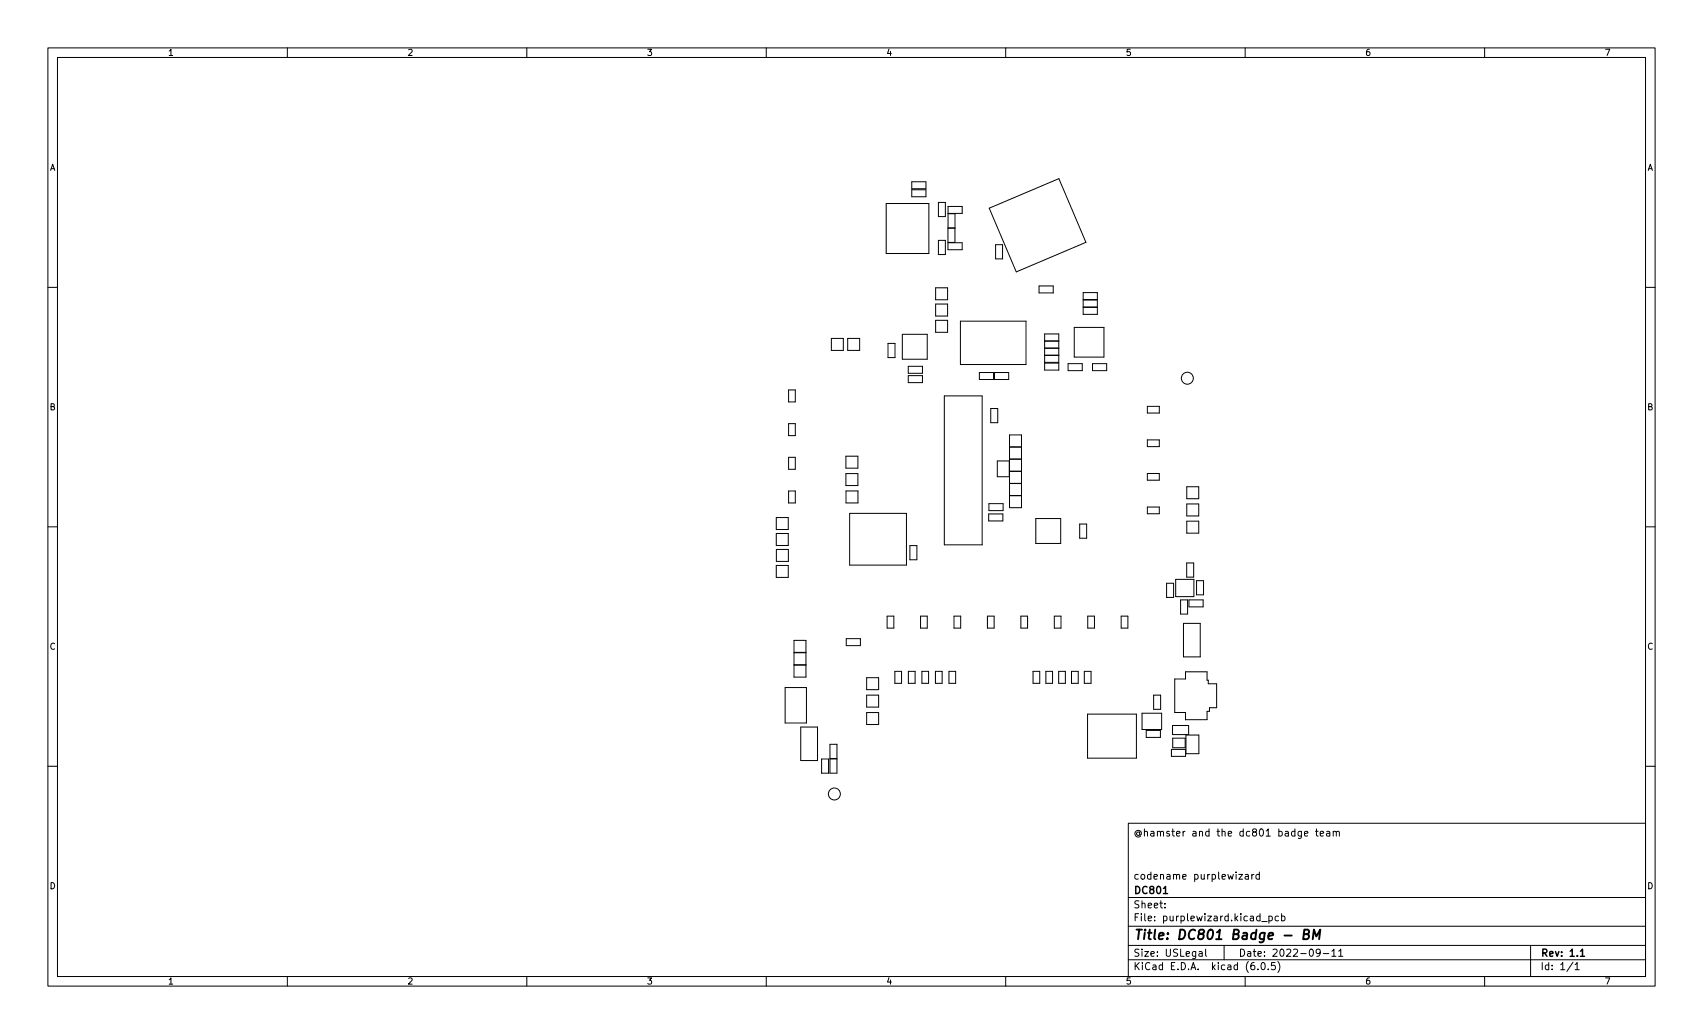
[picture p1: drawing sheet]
<svg xmlns="http://www.w3.org/2000/svg" width="356mm" height="216mm" viewBox="0 0 356 216" stroke-linecap="round" stroke-linejoin="round" font-family="sans-serif">
<defs><g id="words">
<text font-size="2.8" x="236.6" y="196.2">Title: DC801 Badge - BM</text>
<g font-size="2.1">
<text x="236.6" y="174.6">@hamster and the dc801 badge team</text>
<text x="236.6" y="183.6">codename purplewizard</text>
<text x="236.6" y="189.7">Sheet:</text>
<text x="236.6" y="186.7">DC801</text>
<text x="236.6" y="192.4">File: purplewizard.kicad_pcb</text>
<text x="236.6" y="202.5">KiCad E.D.A. kicad (6.0.5)</text>
<text x="236.6" y="199.7">Size: USLegal</text>
<text x="258.6" y="199.7">Date: 2022-09-11</text>
<text x="321.6" y="199.7">Rev: 1.1</text>
<text x="321.6" y="202.5">Id: 1/1</text>
</g>
<g font-size="1.8">
<text x="35" y="11.6">1</text>
<text x="85" y="11.6">2</text>
<text x="135" y="11.6">3</text>
<text x="185" y="11.6">4</text>
<text x="235" y="11.6">5</text>
<text x="285" y="11.6">6</text>
<text x="335" y="11.6">7</text>
<text x="10.3" y="35.6">A</text>
<text x="343.9" y="35.6">A</text>
<text x="10.3" y="85.7">B</text>
<text x="343.9" y="85.7">B</text>
<text x="10.3" y="135.6">C</text>
<text x="343.9" y="135.6">C</text>
<text x="10.3" y="185.7">D</text>
<text x="343.9" y="185.7">D</text>
<text x="35" y="205.6">1</text>
<text x="85" y="205.6">2</text>
<text x="135" y="205.6">3</text>
<text x="185" y="205.6">4</text>
<text x="235" y="205.6">5</text>
<text x="285" y="205.6">6</text>
<text x="335" y="205.6">7</text>
</g>
</g></defs>
<g fill="none" stroke="#000" stroke-width=".21">
<path d="M10 10h335.6v195.9h-335.6zM12 12h331.6v191.9h-331.6zM60 10v2M110 10v2M160 10v2M210 10v2M260 10v2M310 10v2M190.4 39.6h2.9v1.5h-2.9zM190.4 38h2.9v1.4h-2.9zM10 60h2M185 42.5h9v10.4h-9z"/>
<path d="M195.9 42.3h1.5v2.9h-1.5zM195.9 50.2h1.5v3h-1.5zM197.9 47.7h1.5v2.9h-1.5zM197.9 50.7h3v1.4h-3zM198 43.1h2.9v1.5h-2.9zM198 44.6h1.4v3h-1.4zM206.6 43.5l14.5-6.2 5.6 13.3-14.5 6.2zM207.9 51.1h1.4v3h-1.4zM217 59.7h2.9v1.5h-2.9zM343.6 60h2M173.6 70.7h2.5v2.5h-2.5zM177 70.7h2.5v2.5h-2.5z"/>
<path d="M185.4 71.7h1.5v3h-1.5zM188.4 69.8h5.2v5.2h-5.2zM189.7 78.4h2.9v1.5h-2.9zM189.7 76.5h2.9v1.4h-2.9zM195.4 60.1h2.5v2.5h-2.5zM195.4 63.5h2.5v2.5h-2.5zM195.4 66.9h2.5v2.5h-2.5zM200.5 67.1h13.7v9h-13.7zM204.5 77.8h3v1.4h-3zM207.7 77.8h2.9v1.4h-2.9zM218.1 69.7h3v6h-3zM218.1 75.8h3v1.5h-3z"/>
<path d="M218.1 71.2h3M218.1 72.7h3M218.1 74.2h3M223 75.9h3v1.5h-3zM224.3 68.4h6.2v6.2h-6.2zM226.2 62.6h2.9v1.5h-2.9zM226.2 61.1h2.9v1.5h-2.9zM226.2 64.2h2.9v1.4h-2.9zM228.1 75.9h3v1.5h-3zM164.7 81.4h1.4v2.5h-1.4zM164.7 88.5h1.4v2.5h-1.4zM164.7 95.5h1.4v2.5h-1.4z"/>
<path d="M176.6 98.9h2.5v2.5h-2.5zM176.6 95.3h2.5v2.5h-2.5zM197.2 82.7h7.9v31.1h-7.9zM206.9 85.3h1.4v3h-1.4zM208.2 96.2h2.5v3.3h-2.5zM210.8 93.3h2.5M210.8 90.8h2.5v15.2h-2.5zM210.8 98.4h2.5M210.8 95.9h2.5M239.6 84.8h2.5v1.4h-2.5zM239.6 91.9h2.5v1.4h-2.5zM239.6 98.9h2.5v1.4h-2.5z"/>
<path d="M10 110h2M162.1 111.4h2.5v2.5h-2.5zM162.1 108.1h2.5v2.5h-2.5zM162.1 118.1h2.5v2.5h-2.5zM162.1 114.7h2.5v2.5h-2.5zM164.7 102.5h1.4v2.5h-1.4zM176.7 102.5h2.5v2.5h-2.5zM177.4 107.2h11.9v10.8h-11.9zM190 113.9h1.5v3h-1.5zM206.4 107.3h3v1.5h-3zM206.5 105.2h3v1.4h-3zM210.8 103.5h2.5"/>
<path d="M210.8 101h2.5M210.8 100.9h2.5M216.3 108.3h5.2v5.2h-5.2zM225.4 109.4h1.5v3h-1.5zM239.6 105.9h2.5v1.4h-2.5zM247.8 117.5h1.5v3h-1.5zM247.8 101.6h2.5v2.5h-2.5zM247.8 105.2h2.5v2.5h-2.5zM247.8 108.8h2.5v2.5h-2.5zM343.6 110h2M165.8 138.9h2.5v2.5h-2.5zM165.8 133.7h2.5v2.5h-2.5z"/>
<path d="M165.8 136.3h2.5v2.5h-2.5zM176.7 133.4h3v1.4h-3zM185.2 128.7h1.4v2.5h-1.4zM192.2 128.7h1.4v2.5h-1.4zM199.2 128.7h1.4v2.5h-1.4zM206.2 128.7h1.4v2.5h-1.4zM213.2 128.7h1.4v2.5h-1.4zM220.1 128.7h1.4v2.5h-1.4zM227.1 128.7h1.4v2.5h-1.4zM234.1 128.7h1.4v2.5h-1.4zM243.6 121.8h1.5v2.9h-1.5zM245.5 121h3.8v3.6h-3.8z"/>
<path d="M246.5 125.3h1.5v2.9h-1.5zM247.1 130.2h3.5v7h-3.5zM248.3 125.3h2.9v1.4h-2.9zM249.8 121.2h1.5v3h-1.5zM10 160h2M163.9 143.6h4.5v7.4h-4.5zM167.2 151.8h3.5v7h-3.5zM171.6 158.5h1.4v2.9h-1.4zM173.3 158.5h1.5v2.9h-1.5zM173.3 155.4h1.5v3h-1.5zM181 145.1h2.5v2.5h-2.5zM181 148.8h2.5v2.5h-2.5z"/>
<path d="M181 141.5h2.5v2.5h-2.5zM186.9 140.2h1.4v2.5h-1.4zM189.7 140.2h1.4v2.5h-1.4zM192.5 140.2h1.4v2.5h-1.4zM195.3 140.2h1.4v2.5h-1.4zM198.1 140.2h1.4v2.5h-1.4zM215.7 140.2h1.4v2.5h-1.4zM218.4 140.2h1.4v2.5h-1.4zM221.1 140.2h1.4v2.5h-1.4zM223.7 140.2h1.4v2.5h-1.4zM226.4 140.2h1.4v2.5h-1.4zM227.1 149.1h10.2v9.2h-10.2z"/>
<path d="M238.5 148.9h4.1v3.4h-4.1zM239.3 152.5h3v1.5h-3zM240.9 145.1h1.4v3h-1.4zM244.6 156.5h3v1.4h-3zM244.8 151.5h3.4v1.9h-3.4zM244.9 154.1h2.6v2h-2.6zM245.3 141.8h2.2v-1.5h4.5v1.7h.3v.8h1.7v5h-1.5v.7h-.5v1.8h-4.5v-1.5h-2.2zM247.6 153.5h2.7v3.9h-2.7zM343.6 160h2M235.6 171.9h108v32h-108zM272.4 174.1l.7-.2-.1-.3h-.4l-.2 .2 .1 .7h.5M274.7 173.6h.5"/>
<path d="M274.9 173.1v1.3l.3 .2M275.7 174.1l.7-.2-.1-.3h-.4l-.2 .2v.7h.6M277 173.6h.6l.1 1M277.7 173.9l-.5 .1-.2 .2 .2 .4 .5-.1M278.4 173.7l.2-.1h.4v1M278.4 173.6v1M279 173.8l.2-.2h.4l.1 1M235.6 197.4h108M235.6 193.4h108M235.6 187.4h108M243.2 189.4v.2M243.2 188.7v.1"/>
<path d="M250.4 198.7h.6v1M251 199l-.5 .1-.2 .2 .2 .4 .5-.1M251.7 198.2v1.3l.3 .2M255.6 197.4v3M258.7 182.6h.8l-.8 1h.8M260 182.6h.6l.1 1M260.7 182.9l-.5 .1-.2 .2 .2 .4 .5-.1M261.4 182.6v1M261.8 182.6l-.4 .3M263 182.6h-.5l-.3 .3 .2 .6h.6M263 182.1v1.5M263.5 192.4h1.1"/>
<path d="M265 191.4l.4-.1 .3 .3-.2 .6h-.5M265 191.3v1.5M267 191.4l-.5-.1-.3 .3 .2 .6h.6M267.6 191.4l.4-.1 .3 .3-.1 .6h-.6M267.6 190.8v1.5M275.7 198.8l-.3 .3h-.3l-.3-.3 .2-.6h.4l.2 .1a.99 .99 0 0 1-.4 1.4h-.2M276.3 199.1h1.2M278.1 198.6l.4-.4v1.5M278.1 199.7h.9M279.5 198.6l.5-.4v1.5M279.5 199.7h.9M319.6 197.4v6.5"/>
<path d="M60 203.9v2M110 203.9v2M160 203.9v2M210 203.9v2M235.6 200.4h108M260 203.9v2M262.7 202.3v.2M263.5 201h.2a.8 .8 0 0 1 .5 .7 .8 .8 0 0 1-.5 .8 .99 .99 0 0 1-.2-1.5zM264.8 202.3v.2M266.2 201h-.7v.7l.2-.2 .5 .1 .1 .2-.1 .5-.2 .2-.5-.2M266.8 200.8a1.72 1.72 0 0 1 0 2.2M310 203.9v2"/>
<path d="M328.5 200.9l-1.3 1.9M328.9 201.4l.4-.4v1.5M328.9 202.5h.8"/>
<circle cx="247.9" cy="79" r="1.25"/>
<circle cx="174.2" cy="165.8" r="1.25"/>
</g>
<path d="M242.9 186.6h.9M330 198.6l.4-.4v1.5M330 199.7h.9" fill="none" stroke="#000" stroke-width=".3"/>
<path d="M272.2 195.1l.9-.1 .2-.3-.1-.5-.8-.1-.3 2h.8l.3-.2a.53 .53 0 0 0 0-.7l-.3-.1M274.1 196.1l.3-2 .4 1.4 .9-1.4-.3 2" fill="none" stroke="#000" stroke-width=".4"/>
<circle cx="247.5" cy="150.3" r=".03" fill="#000" stroke="#000" stroke-width=".21"/>
<use href="#words"/>
</svg>
